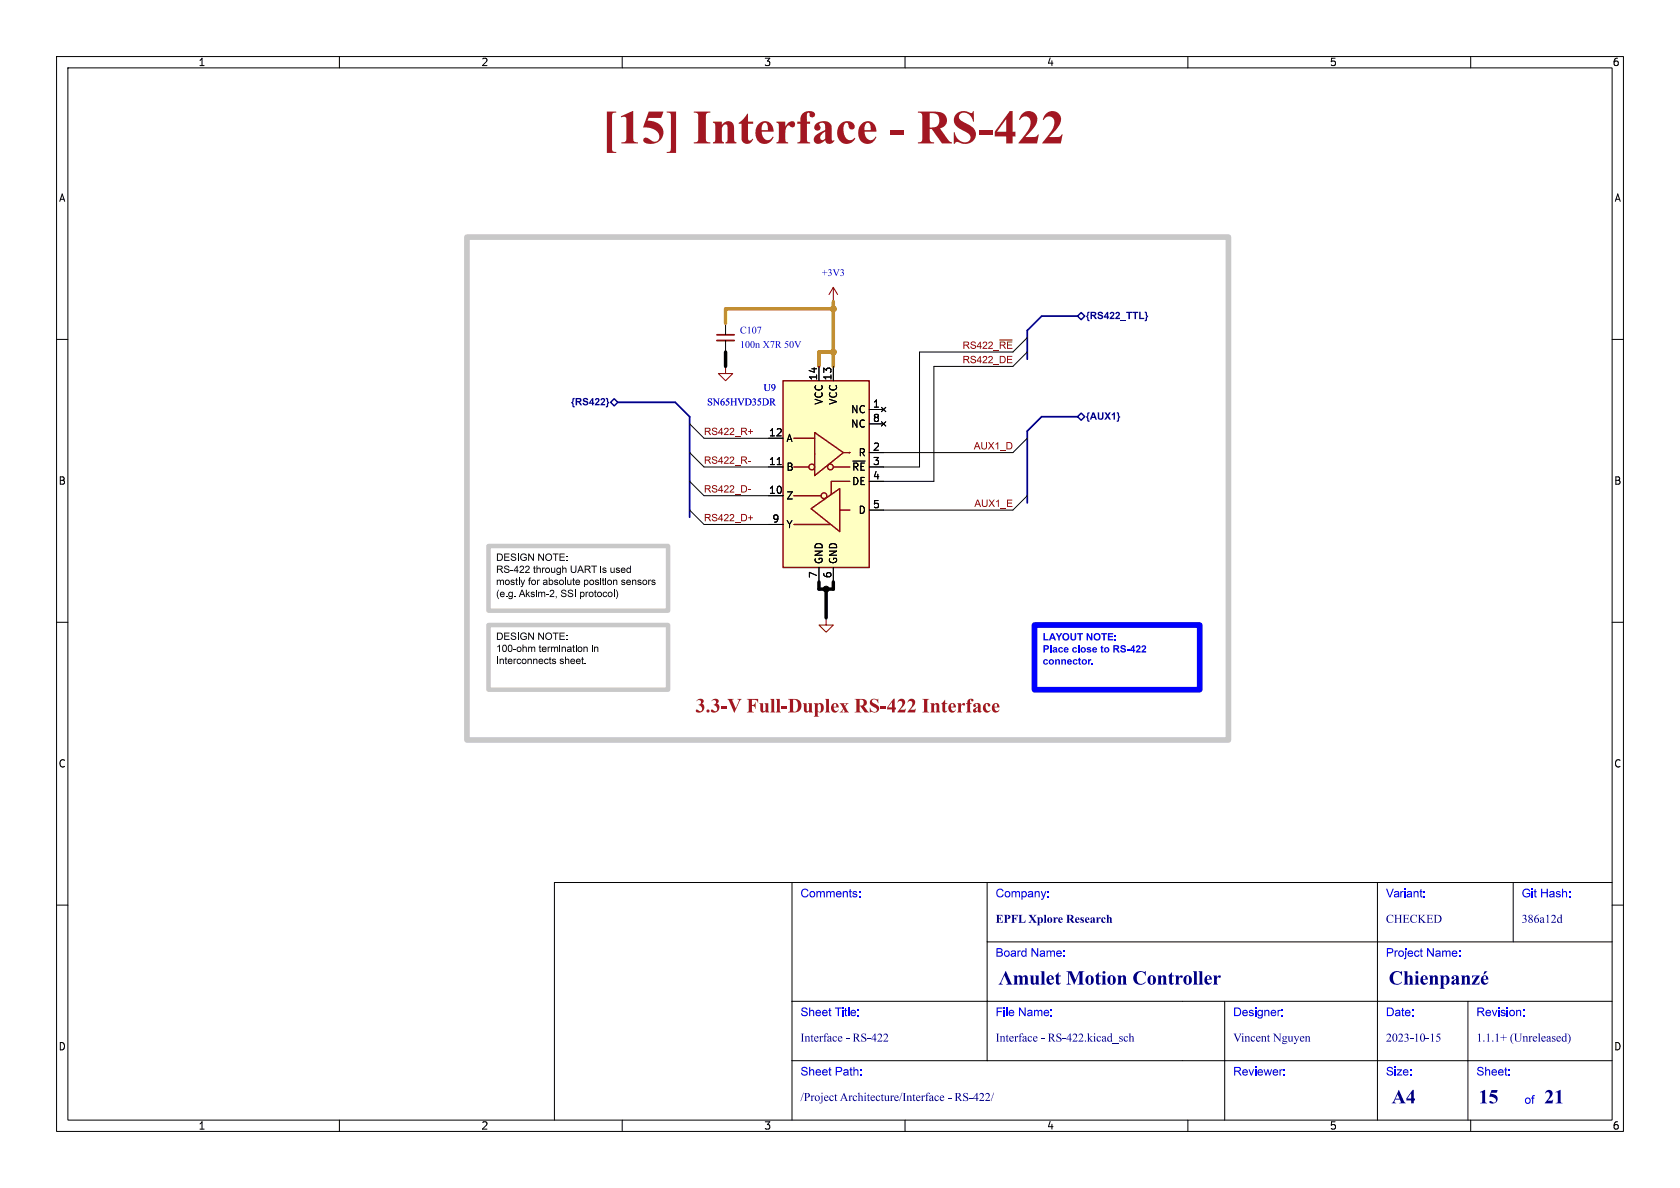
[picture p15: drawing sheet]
<svg xmlns="http://www.w3.org/2000/svg" width="297mm" height="210mm" viewBox="0 0 297 210" stroke-linecap="round" stroke-linejoin="round" font-family="sans-serif">
<defs><g id="words">
<text font-size="8.4" fill="#a21622" x="106.4" y="27.5">[15]Interface- RS-422</text>
<text font-size="3.5" fill="#a21622" x="122.9" y="126.4">3.3-VFull-DuplexRS-422Interface</text>
<g font-size="3.5" fill="#00007f">
<text x="188.4" y="175">MotionController</text>
<text x="246" y="196">A4</text>
<text x="261.4" y="196">15</text>
<text x="273" y="196">21</text>
</g>
<g font-size="2.1" fill="#00f">
<text x="141.5" y="159.2">Comments:</text>
<text x="176" y="159.2">Company:</text>
<text x="245" y="159.2">Variant:</text>
<text x="269" y="159.2">Git Hash:</text>
<text x="176" y="169.7">Board Name:</text>
<text x="245" y="169.7">Project Name:</text>
<text x="141.5" y="180.2">Sheet Title:</text>
<text x="176" y="180.2">File Name:</text>
<text x="218" y="180.2">Designer:</text>
<text x="245" y="180.2">Date:</text>
<text x="261" y="180.2">Revision:</text>
<text x="141.5" y="190.7">Sheet Path:</text>
<text x="218" y="190.7">Reviewer:</text>
<text x="245" y="190.7">Size:</text>
<text x="261" y="190.7">Sheet:</text>
<text x="269.5" y="195.7">of</text>
</g>
<g font-size="2.1" fill="#00007f">
<text x="176" y="163.7">EPFL XploreResearch</text>
<text x="245" y="163.7">CHECKED</text>
<text x="269" y="163.7">386a12d</text>
<text x="141.5" y="184.7">Interface- RS-422</text>
<text x="176" y="184.7">Interface- RS-422.kicad_sch</text>
<text x="218" y="184.7">VincentNguyen</text>
<text x="245" y="184.7">2023-10-15</text>
<text x="261" y="184.7">1.1.1+(Unreleased)</text>
<text x="141.5" y="195.2">/ProjectArchitecture/Interface- RS-422/</text>
</g>
<g font-size="1.8">
<text x="35" y="11.9">1</text>
<text x="85" y="11.9">2</text>
<text x="135" y="11.9">3</text>
<text x="185" y="11.9">4</text>
<text x="235" y="11.9">5</text>
<text x="285" y="11.9">6</text>
<text x="10.3" y="35.9">A</text>
<text x="285.3" y="35.9">A</text>
<text x="144.5" y="67.4" transform="rotate(-90 144.5 67.4)">14</text>
<text x="145.6" y="71.6" transform="rotate(-90 145.6 71.6)">VCC</text>
<text x="147.1" y="67.4" transform="rotate(-90 147.1 67.4)">13</text>
<text x="148.2" y="71.6" transform="rotate(-90 148.2 71.6)">VCC</text>
<text x="135.8" y="77.2">12</text>
<text x="150.4" y="73.3">NC</text>
<text x="150.4" y="75.8">NC</text>
<text x="154.2" y="72.1">1</text>
<text x="154.2" y="74.7">8</text>
<text x="135.8" y="82.3">11</text>
<text x="138.9" y="83.4">B</text>
<text x="138.9" y="78.3">A</text>
<text x="150.5" y="83.4">~{RE}</text>
<text x="151.7" y="80.9">R</text>
<text x="154.2" y="79.8">2</text>
<text x="154.2" y="82.3">3</text>
<text x="10.3" y="85.9">B</text>
<text x="135.8" y="87.4">10</text>
<text x="138.9" y="88.5">Z</text>
<text x="150.5" y="86">DE</text>
<text x="154.2" y="84.8">4</text>
<text x="154.2" y="89.9">5</text>
<text x="285.3" y="85.9">B</text>
<text x="136.5" y="92.5">9</text>
<text x="138.9" y="93.6">Y</text>
<text x="151.7" y="91">D</text>
<text x="145.6" y="99.8" transform="rotate(-90 145.6 99.8)">GND</text>
<text x="148.2" y="99.8" transform="rotate(-90 148.2 99.8)">GND</text>
<text x="87.7" y="104.1">mostly for absolute position sensors</text>
<text x="87.7" y="106.3">(e.g. Aksim-2, SSI protocol)</text>
<text x="144.5" y="102.3" transform="rotate(-90 144.5 102.3)">7</text>
<text x="147.1" y="102.3" transform="rotate(-90 147.1 102.3)">6</text>
<text x="87.7" y="116">100-ohm termination in</text>
<text x="87.7" y="118.1">Interconnects sheet.</text>
<text x="10.3" y="135.9">C</text>
<text x="285.3" y="135.9">C</text>
<text x="10.3" y="185.9">D</text>
<text x="285.3" y="185.9">D</text>
<text x="35" y="199.9">1</text>
<text x="85" y="199.9">2</text>
<text x="135" y="199.9">3</text>
<text x="185" y="199.9">4</text>
<text x="235" y="199.9">5</text>
<text x="285" y="199.9">6</text>
</g>
<g font-size="1.8" fill="#0000c2">
<text x="145.3" y="49.3">+3V3</text>
<text x="130.8" y="59.4">C107</text>
<text x="130.8" y="62">100nX7R 50V</text>
<text x="135" y="69.6">U9</text>
<text x="125" y="72.1">SN65HVD35DR</text>
</g>
<g font-size="1.8" fill="#000084">
<text x="192" y="56.9">{RS422_TTL}</text>
<text x="100.9" y="72.1">{RS422}</text>
<text x="192" y="74.7">{AUX1}</text>
</g>
<g font-size="1.8" fill="#840000">
<text x="170.2" y="64.4">RS422_DE</text>
<text x="170.2" y="61.9">RS422_~{RE}</text>
<text x="124.5" y="77.1">RS422_R+</text>
<text x="124.5" y="82.2">RS422_R-</text>
<text x="172.2" y="79.7">AUX1_D</text>
<text x="124.5" y="87.3">RS422_D-</text>
<text x="172.3" y="89.8">AUX1_E</text>
<text x="124.5" y="92.4">RS422_D+</text>
</g>
<text font-size="1.8" fill="#00f" x="184.3" y="118.2">connector.</text>
</g></defs>
<g fill="none" stroke="#000" stroke-width=".18">
<path d="M10 10h277v190h-277zM12 12h273v186h-273zM60 10v2M110 10v2M160 10v2M210 10v2M260 10v2M10 60h2M285 60h2M10 110h2M285 110h2M10 160h2"/>
<path d="M243.5 156v42M285 160h2M285 156h-110.5v31.5h110.5M174.5 177h110.5M174.5 166.5h110.5M216.5 177v21M259.5 177v21M60 198v2M110 198v2M160 198v2M210 198v2M260 198v2"/>
</g>
<g fill="#00007f">
<path d="M246.1 172a1.71 1.71 0 0 1 1.6-.2l.2-.1v.8a.83 .83 0 0 0-1.1-.6 .83 .83 0 0 0-.5 1.1 .83 .83 0 0 0 .5 .9 .83 .83 0 0 0 1-.4 .92 .92 0 0 1-1.2 .6 1.18 1.18 0 0 1-.9-.9 1.18 1.18 0 0 1 .4-1.2z"/>
<path d="M248.2 171.7h.6v1a.5 .5 0 0 1 .7-.3 .5 .5 0 0 1 .2 .7v.7l.2 .2h-.8l.1-.3v-1l-.1-.1-.3 .2v1l.2 .2h-.8l.1-.3v-1.8z"/>
<path d="M250.1 172.4h.6v1.4l.2 .2h-.8l.1-.3v-1z"/>
<path d="M251.3 172.6a.64 .64 0 0 1 .8-.1 .64 .64 0 0 1 .3 .7h-.8a.45 .45 0 0 0 .2 .6 .45 .45 0 0 0 .6-.3 .69 .69 0 0 1-1 .5 .69 .69 0 0 1-.3-1l.9 .1-.1-.5a.3 .3 0 0 0-.3 .1 .3 .3 0 0 0-.1 .3h-.4z"/>
<path d="M252.6 172.4h.7v.3a.49 .49 0 0 1 .6-.3 .49 .49 0 0 1 .3 .7v.7l.2 .2h-.8l.1-.3v-1l-.1-.1-.3 .3v.9l.1 .2h-.8l.2-.3v-1z"/>
<path d="M254.5 172.4h.7v.3a.65 .65 0 0 1 .8-.1 .65 .65 0 0 1 .3 .8 .62 .62 0 0 1-.4 .6 .62 .62 0 0 1-.7-.1v.7l.2 .2h-.9l.2-.3v-1.6h.5v.8a.31 .31 0 0 0 .4 .2 .31 .31 0 0 0 .2-.4v-.2a.39 .39 0 0 0-.1-.5 .39 .39 0 0 0-.4-.1l-.1 .2h-.5z"/>
<path d="M256.7 172.6l.2-.1a.61 .61 0 0 1 .7-.1 .61 .61 0 0 1 .3 .6v.8h.2a.33 .33 0 0 1-.4 .3 .33 .33 0 0 1-.3-.3 .42 .42 0 0 1-.5 .3 .42 .42 0 0 1-.3-.5h.4l.2 .2 .2-.1v-.5l-.4 .4h-.4l.2-.2a.56 .56 0 0 0 .5-.8h-.3a.3 .3 0 0 1 .1 .3 .3 .3 0 0 1-.4 .2l-.1-.2z"/>
<path d="M258.3 172.4h.6v.3a.49 .49 0 0 1 .7-.3 .49 .49 0 0 1 .2 .7v.7l.2 .2h-.8l.2-.3-.1-1-.1-.1-.3 .3v.9l.2 .2h-.8l.1-.3v-1z"/>
<path d="M260.3 172.4h1.3l-.9 1.5a.71 .71 0 0 0 .9-.4l-.1 .5h-1.4l.9-1.4a.58 .58 0 0 0-.7 .3z"/>
<path d="M262 172.6a.64 .64 0 0 1 .8-.1 .64 .64 0 0 1 .3 .7h-.9a.45 .45 0 0 0 .3 .6 .45 .45 0 0 0 .6-.3 .69 .69 0 0 1-1 .5 .69 .69 0 0 1-.3-1l.9 .1-.1-.5a.3 .3 0 0 0-.3 .1 .3 .3 0 0 0-.1 .3h-.4z"/>
<path d="M262.4 171.7h.6l-.6 .5h-.2z"/>
<path d="M177.8 171.7l1 2.1 .2 .2h-1.1l.3-.1-.6-1.5-.6 1.4 .3 .2h-.8l.4-.4z"/>
<path d="M179.2 172.4h.6v.3a.51 .51 0 0 1 .5-.3 .51 .51 0 0 1 .4 .3 .51 .51 0 0 1 .7-.3 .51 .51 0 0 1 .3 .6v.8l.2 .2h-.9l.2-.3v-.9l-.2-.2-.3 .2 .1 1 .1 .2h-.8l.2-.3v-.9l-.2-.2-.3 .2v1l.2 .2h-.8l.1-.3v-1z"/>
<path d="M182 172.4h.7v1.3l.1 .1 .3-.2v-.9l-.1-.3h.6v1.4l.2 .2h-.7v-.2a.5 .5 0 0 1-.6 .2 .5 .5 0 0 1-.3-.6v-.7z"/>
<path d="M184 171.7h.6v2.1l.2 .2h-.8l.1-.3v-1.8z"/>
<path d="M185.2 172.6a.64 .64 0 0 1 .8-.1 .64 .64 0 0 1 .3 .7h-.8a.45 .45 0 0 0 .2 .6 .45 .45 0 0 0 .6-.3 .69 .69 0 0 1-1 .5 .69 .69 0 0 1-.3-1l.9 .1-.1-.5a.3 .3 0 0 0-.3 .1 .3 .3 0 0 0-.1 .3h-.4z"/>
<path d="M187.1 171.9l.1 .5h.3v.2h-.3v1.2h.1l.2-.1a.42 .42 0 0 1-.5 .4 .42 .42 0 0 1-.3-.6v-.9l-.2-.1z"/>
<circle cx="250.5" cy="171.9" r=".25"/>
</g>
<path d="M128.3 57.2v2M128.3 60.2v2M140 156v42M243.5 156h-145.5v42M267.5 156v10.5M140 177h34.5M140 187.5h34.5" fill="none" stroke="#000" stroke-width=".18"/>
<path d="M128.3 64.8v1.2h1.2l-1.2 1.3-1.3-1.3h1.3M146 109.2v1.3h1.3l-1.3 1.3-1.2-1.3h1.2" fill="none" stroke="#840000" stroke-width=".18"/>
<path d="M126.7 60.2h3.1" fill="none" stroke="#840000" stroke-width=".33"/>
<path d="M126.7 59.2h3.1" fill="none" stroke="#840000" stroke-width=".3"/>
<path d="M138.4 67.3h15.3v33h-15.3z" fill="#ffffc2"/>
<g fill="none" stroke="#840000" stroke-width=".25">
<path d="M138.4 67.3h15.3v33h-15.3zM140.3 77.5h3.7M144 76.5l5.1 3.5-5.1 4.1zM140.3 82.6h2.7M140.3 92.7h6.4M140.3 87.6h4.9M143.4 89.9l5.1-3.5v7.6zM147.3 82.6h2.9M148.6 90.2h1.6M149.2 80h1h-.1M150.2 85.1h-3.3v2.3"/>
<circle cx="143.5" cy="82.6" r=".51"/>
<circle cx="145.7" cy="87.6" r=".51"/>
<circle cx="146.8" cy="82.6" r=".51"/>
</g>
<g fill="none" stroke="#000" stroke-width=".18">
<path d="M135.9 77.5h2.5M144.8 64.8v2.5M147.3 64.8v2.5M153.7 72.4h2.5M153.7 74.9h2.5M155.8 72l.8 .8M155.8 74.5l.8 .8M156.6 72l-.8 .8M156.6 74.5l-.8 .8M135.9 87.6h2.5M135.9 82.6h2.5M135.9 92.7h2.5"/>
<path d="M137.4 82.1h.7M150.8 81.5h2.1M153.7 82.6h2.5M153.7 80h2.5M153.7 85.1h2.5M153.7 90.2h2.5M144.8 100.3v2.6M147.3 100.3v2.6"/>
</g>
<path d="M147.3 50.8l-.7 1.3M147.3 50.8v2.5M147.3 50.8l.8 1.3" fill="none" stroke="#840000" stroke-width=".18"/>
<path d="M190.5 55.9l.6-.7 .7 .7-.7 .6zM107.9 71.1l.7-.6 .6 .6-.6 .7zM190.5 73.7l.6-.7 .7 .7-.7 .6z" fill="none" stroke="#000084" stroke-width=".25"/>
<path d="M182.9 110.5h29.2v11.4h-29.2z" fill="none" stroke="#00f" stroke-width="1"/>
<g fill="#00f">
<path d="M184.5 111.9h.2v1.1h.7v.2h-.9z"/>
<path d="M185.9 111.9h.3l.5 1.3h-.3l-.1-.3h-.5l-.1 .3h-.3l.2-.5h.6l-.2-.5-.1 .5h-.3z"/>
<path d="M186.6 111.9h.3l.3 .5 .3-.5h.3l-.5 .8v.5h-.2v-.5z"/>
<path d="M188 112.1a.64 .64 0 0 1 1 .1 .64 .64 0 0 1-.4 .9 .64 .64 0 0 1-.8-.5h.3a.39 .39 0 0 0 .5 .4 .39 .39 0 0 0 .1-.6 .36 .36 0 0 0-.4-.3 .36 .36 0 0 0-.2 .5h-.3z"/>
<path d="M189.2 111.9h.3v.7a.27 .27 0 0 0 .2 .4 .27 .27 0 0 0 .3-.4v-.7h.3v.7a.52 .52 0 0 1-.5 .6 .52 .52 0 0 1-.6-.6z"/>
<path d="M190.4 111.9h1v.2h-.3v1.1h-.3v-1.1h-.4z"/>
<path d="M192.1 111.9h.3l.5 .9v-.9h.2v1.3h-.2l-.6-.8v.8h-.2z"/>
<path d="M193.5 112.1a.64 .64 0 0 1 1 .1 .64 .64 0 0 1-.3 .9 .64 .64 0 0 1-.9-.5h.3a.39 .39 0 0 0 .5 .4 .39 .39 0 0 0 .2-.6 .36 .36 0 0 0-.5-.3 .36 .36 0 0 0-.2 .5h-.3z"/>
<path d="M194.7 111.9h1v.2h-.4v1.1h-.2v-1.1h-.4z"/>
<path d="M195.8 111.9h1v.2h-.7v.3h.7v.2h-.7v.4h.7v.2h-1z"/>
<path d="M197.1 112.3h.2v.2h-.2z"/>
<path d="M197.1 113h.2v.2h-.2z"/>
<path d="M184.5 114.1h.4a.42 .42 0 0 1 .5 .3 .42 .42 0 0 1-.5 .4h-.2v.5h-.2v-.7h.6l.1-.1-.1-.2h-.4v.3h-.2z"/>
<path d="M185.6 114.1h.3v1.2h-.3z"/>
<path d="M186.2 114.5a.41 .41 0 0 1 .4-.1 .41 .41 0 0 1 .3 .4v.5l-.2-.1-.5 .1-.1-.2 .4 .1 .2-.3-.4 .2h-.2v-.2l.6-.2-.1-.1-.5 .1z"/>
<path d="M187.2 114.5l.5-.1 .2 .3h-.2a.27 .27 0 0 0-.4 .1 .27 .27 0 0 0 .1 .4h.2l.1-.2h.2a.48 .48 0 0 1-.7 .3 .48 .48 0 0 1 0-.8z"/>
<path d="M188.2 114.5a.44 .44 0 0 1 .5 0 .44 .44 0 0 1 .2 .4h-.6l.2 .3 .4-.1a.45 .45 0 0 1-.6 .2 .45 .45 0 0 1-.2-.5h.6l-.2-.2-.2 .2h-.2z"/>
<path d="M189.7 114.5l.5-.1 .2 .3h-.2a.27 .27 0 0 0-.4 .1 .27 .27 0 0 0 .1 .4h.2l.1-.2h.2a.48 .48 0 0 1-.7 .3 .48 .48 0 0 1 0-.8z"/>
<path d="M190.6 114.1h.2v1.2h-.2z"/>
<path d="M191.2 114.5a.49 .49 0 0 1 .7 .1 .49 .49 0 0 1-.3 .7 .49 .49 0 0 1-.6-.4h.3a.27 .27 0 0 0 .4 .2 .27 .27 0 0 0 0-.4 .23 .23 0 0 0-.3-.1 .23 .23 0 0 0-.1 .3h-.3z"/>
<path d="M192.2 114.5l.4-.1 .3 .3-.6-.1a.48 .48 0 0 1 .6 .6l-.5 .2-.3-.3 .2-.1 .2 .2 .2-.1a.6 .6 0 0 1-.6-.5z"/>
<path d="M193.2 114.5a.44 .44 0 0 1 .5 0 .44 .44 0 0 1 .3 .4h-.7l.2 .3 .4-.1a.45 .45 0 0 1-.5 .2 .45 .45 0 0 1-.3-.5h.6l-.2-.2-.2 .2h-.2z"/>
<path d="M194.7 114.2l.2-.1v.3h.2v.2h-.2v.5l.2 .2-.3 .1-.1-.2v-.6h-.2z"/>
<path d="M195.3 114.5a.49 .49 0 0 1 .8 .1 .49 .49 0 0 1-.3 .7 .49 .49 0 0 1-.6-.4h.2a.27 .27 0 0 0 .4 .2 .27 .27 0 0 0 0-.4 .23 .23 0 0 0-.3-.1 .23 .23 0 0 0-.1 .3h-.2z"/>
<path d="M196.8 114.1h.6a.37 .37 0 0 1 .4 .2 .37 .37 0 0 1-.3 .5l.5 .5h-.3l-.4-.4-.2-.1v.5h-.3v-.7h.7l.1-.2-.1-.1h-.4v.3h-.3z"/>
<path d="M198.2 114.2a.52 .52 0 0 1 .8 .2h-.2l-.1-.1a.21 .21 0 0 0-.3-.1 .21 .21 0 0 0 0 .3 .21 .21 0 0 0 .3 .1 .45 .45 0 0 1 .3 .6 .45 .45 0 0 1-.7 .1l-.3-.4h.3a.23 .23 0 0 0 .2 .3 .23 .23 0 0 0 .2-.4 .47 .47 0 0 1-.5-.1 .47 .47 0 0 1 0-.5z"/>
<path d="M199.3 114.8h.4v.2h-.4z"/>
<path d="M200.3 114.1h.2v.8h.2l-.2 .4h-.2v-.2h-.5v-.2h.5v-.5l-.3 .5h-.2z"/>
<path d="M200.9 114.2a.45 .45 0 0 1 .7 .1 .45 .45 0 0 1-.3 .6l-.2 .2h.5v.2h-.8l.1-.3a.51 .51 0 0 0 .4-.7l-.3 .2-.2-.1z"/>
<path d="M201.9 114.2a.45 .45 0 0 1 .7 .1 .45 .45 0 0 1-.3 .6l-.2 .2h.5v.2h-.8l.1-.3a.51 .51 0 0 0 .4-.7l-.3 .2-.2-.1z"/>
<path d="M190.7 116.4l.2-.2v.3h.2v.2h-.2v.5l.2 .3h-.2l-.2-.1v-.7h-.1z"/>
</g>
<path d="M86.4 96.5h31.7v11.5h-31.7zM86.4 110.5h31.7v11.4h-31.7z" fill="none" stroke="#c8c8c8" stroke-width=".8"/>
<g fill="#000">
<path d="M87.9 97.9h.4a.65 .65 0 0 1 .6 .6 .65 .65 0 0 1-.6 .6h-.4v-.1h.4a.49 .49 0 0 0 .4-.5 .49 .49 0 0 0-.4-.5h-.3v1h-.1zM87.9 100h.5a.35 .35 0 0 1 .5 .3 .35 .35 0 0 1-.4 .4l.5 .6h-.2l-.4-.5-.2-.1h-.2v.6h-.1v-.8h.6l.2-.2-.1-.1-.6-.1v.4h-.1zM89.1 97.9h1v.1h-.8v.4h.7v.1h-.7v.5h.8v.1h-1zM90.4 98a.51 .51 0 0 1 .8 .2h-.1a.28 .28 0 0 0-.3-.2 .28 .28 0 0 0-.3 .3 .6 .6 0 0 1 .7 .7 .54 .54 0 0 1-.5 .2 .54 .54 0 0 1-.4-.5h.1a.33 .33 0 0 0 .4 .3 .33 .33 0 0 0 .3-.3l-.1-.1a.48 .48 0 0 1-.5-.1 .48 .48 0 0 1-.1-.5zM91.5 97.9h.2v1.2h-.2zM92.1 98a.59 .59 0 0 1 1 .2l-.1 .1a.49 .49 0 0 0-.7-.1 .49 .49 0 0 0-.1 .6 .49 .49 0 0 0 .7 .1l.1-.3h-.4v-.1h.5v.5a.69 .69 0 0 1-1 0 .69 .69 0 0 1 0-1zM93.4 97.9h.2l.6 .9v-.9h.2v1.2h-.2l-.7-.9v.9h-.1zM95.2 97.9h.1l.7 .9v-.9h.2v1.2h-.2l-.7-.9v.9h-.1zM96.6 98a.63 .63 0 0 1 1 .1 .63 .63 0 0 1-.4 .9 .63 .63 0 0 1-.8-.5h.2a.47 .47 0 0 0 .5 .4 .47 .47 0 0 0 .4-.6 .47 .47 0 0 0-.7-.3l-.2 .2v.3h-.2zM97.7 97.9h1v.1h-.4v1.1h-.2v-1.1h-.4zM98.9 97.9h.9v.1h-.7v.4h.7v.1h-.7v.5h.8v.1h-1zM100.1 98.2h.2v.2h-.2z"/>
<path d="M100.1 99h.2v.1h-.2zM100.9 100h.2v.7a.34 .34 0 0 0 .3 .4 .34 .34 0 0 0 .3-.4v-.7h.2v.7a.51 .51 0 0 1-.5 .6 .51 .51 0 0 1-.5-.6zM103.4 100h.5a.35 .35 0 0 1 .5 .3 .35 .35 0 0 1-.4 .4l.5 .6h-.2l-.4-.5-.2-.1h-.2v.6h-.1v-.8h.6l.2-.2-.1-.1-.6-.1v.4h-.1zM87.9 116.1h.1v1.3h-.1zM88.1 104.3h.1l-.2 .9 .2 .7a1.11 1.11 0 0 1-.1-1.6zM87.9 111.8h.4a.65 .65 0 0 1 .6 .7 .65 .65 0 0 1-.6 .6h-.4v-.1h.4a.49 .49 0 0 0 .4-.5 .49 .49 0 0 0-.4-.5h-.3v1h-.1zM87.9 114.3l.5-.3v1.2h-.2v-1l-.3 .2zM89.2 100.1a.51 .51 0 0 1 .9 .2h-.2a.28 .28 0 0 0-.3-.2 .28 .28 0 0 0-.3 .3 .6 .6 0 0 1 .7 .7 .54 .54 0 0 1-.5 .2 .54 .54 0 0 1-.4-.5h.1a.33 .33 0 0 0 .4 .3 .33 .33 0 0 0 .3-.3l-.1-.1a.48 .48 0 0 1-.5-.1 .48 .48 0 0 1-.1-.5zM89.1 111.8h1v.2h-.8v.4h.7v.1h-.7v.5h.8v.1h-1zM88.9 114.1a.54 .54 0 0 1 .7 .1 .54 .54 0 0 1 0 .7 .44 .44 0 0 1-.6 .3 .44 .44 0 0 1-.2-.6h.1a.29 .29 0 0 0 .1 .4 .29 .29 0 0 0 .4-.2 .38 .38 0 0 0 .1-.5 .38 .38 0 0 0-.5-.1l-.1 .4h-.1zM89.3 116.2l.2-.1v.3h.2v.2h-.2v.5l.2 .3-.3-.1-.1-.7h-.1zM90.2 100.7h.5v.2h-.5z"/>
<path d="M89.9 114.1a.54 .54 0 0 1 .7 .1 .54 .54 0 0 1 0 .7 .44 .44 0 0 1-.6 .3 .44 .44 0 0 1-.2-.6h.1a.31 .31 0 0 0 .3 .5 .31 .31 0 0 0 .2-.5 .31 .31 0 0 0-.2-.5 .31 .31 0 0 0-.3 .5h-.1zM90.4 111.9a.51 .51 0 0 1 .8 .3h-.1a.28 .28 0 0 0-.3-.3 .28 .28 0 0 0-.3 .4 .6 .6 0 0 1 .7 .6 .54 .54 0 0 1-.5 .2 .54 .54 0 0 1-.4-.4h.1a.33 .33 0 0 0 .4 .3 .33 .33 0 0 0 .3-.3l-.1-.1a.48 .48 0 0 1-.5-.2 .48 .48 0 0 1-.1-.5zM91.4 100h.1v.8h.2v.2h-.2v.3h-.2v-.3h-.5v-.2h.5v-.5l-.4 .5h-.1zM91.2 102.2h.2v.3h.1v.1h-.1v.5l.2 .3-.4-.1v-.7h-.1zM91.5 111.8h.2v1.3h-.2zM91.7 102.1h.1v1.3h-.1zM92.4 114h.1v.4l.3-.1 .3 .1v.8h-.1v-.6l-.2-.1-.2 .1-.1 .6h-.1zM92.1 112a.59 .59 0 0 1 1 .2h-.1a.49 .49 0 0 0-.7-.1 .49 .49 0 0 0-.1 .7 .49 .49 0 0 0 .7 .1l.1-.3h-.4v-.1h.5v.4a.69 .69 0 0 1-1 .1 .69 .69 0 0 1 0-1zM91.9 100.1a.44 .44 0 0 1 .7 .1 .44 .44 0 0 1-.3 .6l-.3 .3h.7v.2h-.9l.2-.4a.45 .45 0 0 0 .4-.3 .45 .45 0 0 0-.1-.5l-.5 .2zM92.2 104.3h.2l.5 1.2h-.2l-.1-.4h-.6l-.1 .4h-.2l.2-.5h.6l-.2-.6-.2 .6h-.2zM93 104.3h.1v.7l.4-.4h.2l-.4 .4 .4 .5h-.2l-.3-.4-.1 .4h-.1zM93.4 111.8h.2l.6 1v-1h.2v1.3h-.2l-.7-1v1h-.1z"/>
<path d="M93.5 102.2l.4-.1v.2h-.2l.1 .3h-.1v.8h-.2v-.8h-.1zM92.9 100.1a.44 .44 0 0 1 .7 .1 .44 .44 0 0 1-.3 .6l-.3 .3h.6v.2h-.8l.2-.4a.45 .45 0 0 0 .4-.3 .45 .45 0 0 0-.1-.5l-.5 .2zM94.4 100.1l.1-.1v.3h.2v.2h-.2v.5l.2 .3-.3-.1v-.7h-.1zM94.8 100h.2v.5l.3-.2 .3 .2v.8h-.2v-.7l-.2-.1-.2 .1v.7h-.2zM95.2 111.8h.1l.7 1v-1h.2v1.3h-.2l-.7-1v1h-.1zM95.4 114.1l.1-.1v.3h.2v.2h-.2v.5l.2 .3-.3-.1v-.7h-.1zM95.8 100.3h.2v.2l.1-.2 .2 .1-.3 .2v.7h-.2zM96.5 100.4a.46 .46 0 0 1 .7 .1 .46 .46 0 0 1-.2 .7 .46 .46 0 0 1-.6-.4h.1a.28 .28 0 0 0 .4 .2 .28 .28 0 0 0 .1-.4 .28 .28 0 0 0-.5 .2h-.1zM96.6 112a.63 .63 0 0 1 1 .1 .63 .63 0 0 1-.4 .9 .63 .63 0 0 1-.8-.5h.2a.47 .47 0 0 0 .5 .4 .47 .47 0 0 0 .4-.6 .47 .47 0 0 0-.7-.3l-.2 .2v.3h-.2zM97 102.1h.2v.5a.41 .41 0 0 1 .5 .1 .41 .41 0 0 1 0 .5 .41 .41 0 0 1-.5 .1v.1h-.2v-.5h.2a.29 .29 0 0 0 .4 .3 .29 .29 0 0 0 0-.5l-.2-.1-.2 .3h-.2zM97.1 116.2l.2-.1v.3h.2v.2h-.2v.5l.2 .3-.3-.1-.1-.7h-.1zM97.3 104.4a.44 .44 0 0 1 .7 .1 .44 .44 0 0 1-.3 .6l-.3 .3h.6v.1h-.9l.3-.3a.45 .45 0 0 0 .3-.3 .45 .45 0 0 0-.1-.5l-.4 .2z"/>
<path d="M97.4 100.3h.2v.5a.23 .23 0 0 0 .2 .3 .23 .23 0 0 0 .2-.3v-.5h.2v1h-.2v-.2a.32 .32 0 0 1-.4 .2 .32 .32 0 0 1-.2-.4zM97.7 111.8h1v.2h-.4v1.1h-.2v-1.1h-.4zM98.5 100.4l.2-.1 .3 .2v-.2h.2v.8a.41 .41 0 0 1-.3 .5 .41 .41 0 0 1-.5-.2l.5 .1 .1-.3a.39 .39 0 0 1-.5 0 .39 .39 0 0 1-.2-.4h.2a.29 .29 0 0 0 .4 .2 .29 .29 0 0 0 .1-.4 .29 .29 0 0 0-.4 0l-.1 .2h-.2zM98.9 114h.2v.1h-.2zM98.9 111.8h.9v.2h-.7v.4h.7v.1h-.7v.5h.8v.1h-1zM99.3 104.4a.51 .51 0 0 1 .8 .2h-.1a.28 .28 0 0 0-.4-.2 .28 .28 0 0 0-.2 .3 .6 .6 0 0 1 .7 .7 .54 .54 0 0 1-.5 .2 .54 .54 0 0 1-.4-.5h.1a.33 .33 0 0 0 .4 .3 .33 .33 0 0 0 .3-.3l-.1-.1a.48 .48 0 0 1-.5-.1 .48 .48 0 0 1-.1-.5zM99.4 100h.1v.5l.3-.2 .3 .2v.8h-.1v-.7l-.2-.1-.2 .1-.1 .7h-.1zM99.9 102.1h.1v1.3h-.1zM99.9 116.1h.1v.5l.3-.2 .3 .2v.8h-.1v-.7l-.2-.1-.2 .1-.1 .7h-.1zM100.1 112.2h.2v.1h-.2zM100.1 113h.2v.1h-.2zM100.5 104.4a.51 .51 0 0 1 .8 .2h-.1a.28 .28 0 0 0-.4-.2 .28 .28 0 0 0-.2 .3 .6 .6 0 0 1 .7 .7 .54 .54 0 0 1-.6 .2 .54 .54 0 0 1-.4-.5h.2a.33 .33 0 0 0 .3 .3 .33 .33 0 0 0 .4-.3l-.2-.1a.48 .48 0 0 1-.4-.1 .48 .48 0 0 1-.1-.5z"/>
<path d="M101.6 104.3h.2v1.2h-.2zM101.3 102.2h.2v.3h.1v.1h-.1v.5l.1 .3-.3-.1v-.7h-.1zM101.3 114.1l.2-.1v.3h.1v.2h-.1v.5l.1 .3-.3-.1v-.7h-.1zM101.8 114h.1v.1h-.1zM102.9 116.2l.1-.1v.3h.2v.2h-.2v.5l.2 .3-.3-.1v-.7h-.1zM102.5 100h.2l.5 1.3h-.2l-.1-.4h-.5l-.2 .4h-.2l.2-.6h.6l-.2-.6-.2 .6h-.2zM104.6 114h.2v.1h-.2zM104.5 100h1v.1h-.4v1.2h-.1v-1.2h-.5zM105.1 104.4l.2-.1v.3h.2v.2h-.2v.5l.2 .2h-.3l-.1-.7h-.1zM106.1 102.1h.2v.2h-.2zM106.1 100h.2v.1h-.2zM106.1 100.3h.2v1h-.2z"/>
<path d="M106.6 100.4l.4-.1 .2 .3-.4-.1-.1 .1a.42 .42 0 0 1 .4 .2 .42 .42 0 0 1 .1 .4l-.5 .1-.2-.3 .2 .1a.2 .2 0 0 0 .3 .1 .2 .2 0 0 0 0-.3 .2 .2 0 0 0-.2 0l-.3-.2zM106.5 102.2h.2v.3h.1v.1h-.1v.5l.2 .3-.3-.1-.1-.7h-.1zM107 102.1h.2v.2h-.2zM108.5 104.3h.1v1.2h-.1zM107.9 100.3h.2v.5a.23 .23 0 0 0 .2 .3 .23 .23 0 0 0 .2-.3v-.5h.2v1h-.2v-.2a.32 .32 0 0 1-.4 .2 .32 .32 0 0 1-.2-.4zM108.9 100.4l.4-.1 .3 .3-.4-.1-.2 .1a.42 .42 0 0 1 .5 .2 .42 .42 0 0 1 0 .4l-.4 .1-.3-.3 .3 .1a.2 .2 0 0 0 .2 .1 .2 .2 0 0 0 .1-.3 .2 .2 0 0 0-.3 0l-.2-.2zM108.9 104.3a1.01 1.01 0 0 1 0 1.6l.2-.8zM109.9 100.5a.43 .43 0 0 1 .5-.1 .43 .43 0 0 1 .2 .5h-.7l.2 .2 .5-.1a.45 .45 0 0 1-.6 .3 .45 .45 0 0 1-.2-.6h.6l-.2-.2-.4 .2zM110.8 100.4l.3-.1 .3 .2v-.5h.1v1.3h-.1v-.2a.37 .37 0 0 1-.5 .1 .37 .37 0 0 1-.2-.4h.2a.29 .29 0 0 0 .3 .3 .29 .29 0 0 0 .3-.4 .29 .29 0 0 0-.4-.2l-.1 .1-.1 .2h-.2z"/>
</g>
<path d="M82.5 41.9h134.7v88.9h-134.7z" fill="none" stroke="#c8c8c8" stroke-width="1"/>
<path d="M190.5 55.9h-6.4l-2.5 2.5v5.1M109.2 71.1h10.2l2.5 2.6v17.7M190.5 73.7h-6.4l-2.5 2.5v12.7" fill="none" stroke="#000084" stroke-width=".3"/>
<g fill="none" stroke="#000" stroke-width=".18">
<path d="M181.6 59.7l-2.5 2.5h-16.5v20.4h-8.9M121.9 74.9l2.6 2.6h13.9M144.8 64.8v2.5M147.3 64.8v2.5M153.7 72.4h2.5M153.7 74.9h2.5M155.8 72l.8 .8M155.8 74.5l.8 .8M156.6 72l-.8 .8M156.6 74.5l-.8 .8M181.6 62.2l-2.5 2.6h-14v20.3h-11.4M181.6 77.5l-2.5 2.5h-25.4"/>
<path d="M121.9 85.1l2.6 2.5h13.9M121.9 80l2.6 2.6h13.9M121.9 90.2l2.6 2.5h13.9M137.4 82.1h.7M150.8 81.5h2.1M181.6 87.6l-2.5 2.6h-25.4M144.8 100.3v2.6M147.3 100.3v2.6"/>
</g>
<path d="M128.3 62.2v2.6M144.8 102.9v1.2h2.5v-1.2M146 104.1v5.1" fill="none" stroke="#000" stroke-width=".61"/>
<path d="M147.3 53.3v11.5M147.3 54.6h-19v2.6M147.3 62.2h-2.5v2.6" fill="none" stroke="#dc8e00" stroke-width=".61"/>
<g fill="#dc8e00" stroke="#dc8e00" stroke-width=".18">
<circle cx="147.3" cy="54.6" r=".52"/>
<circle cx="147.3" cy="62.2" r=".52"/>
</g>
<circle cx="146.1" cy="104.1" r=".52" fill="#000" stroke="#000" stroke-width=".18"/>
<use href="#words"/>
</svg>
